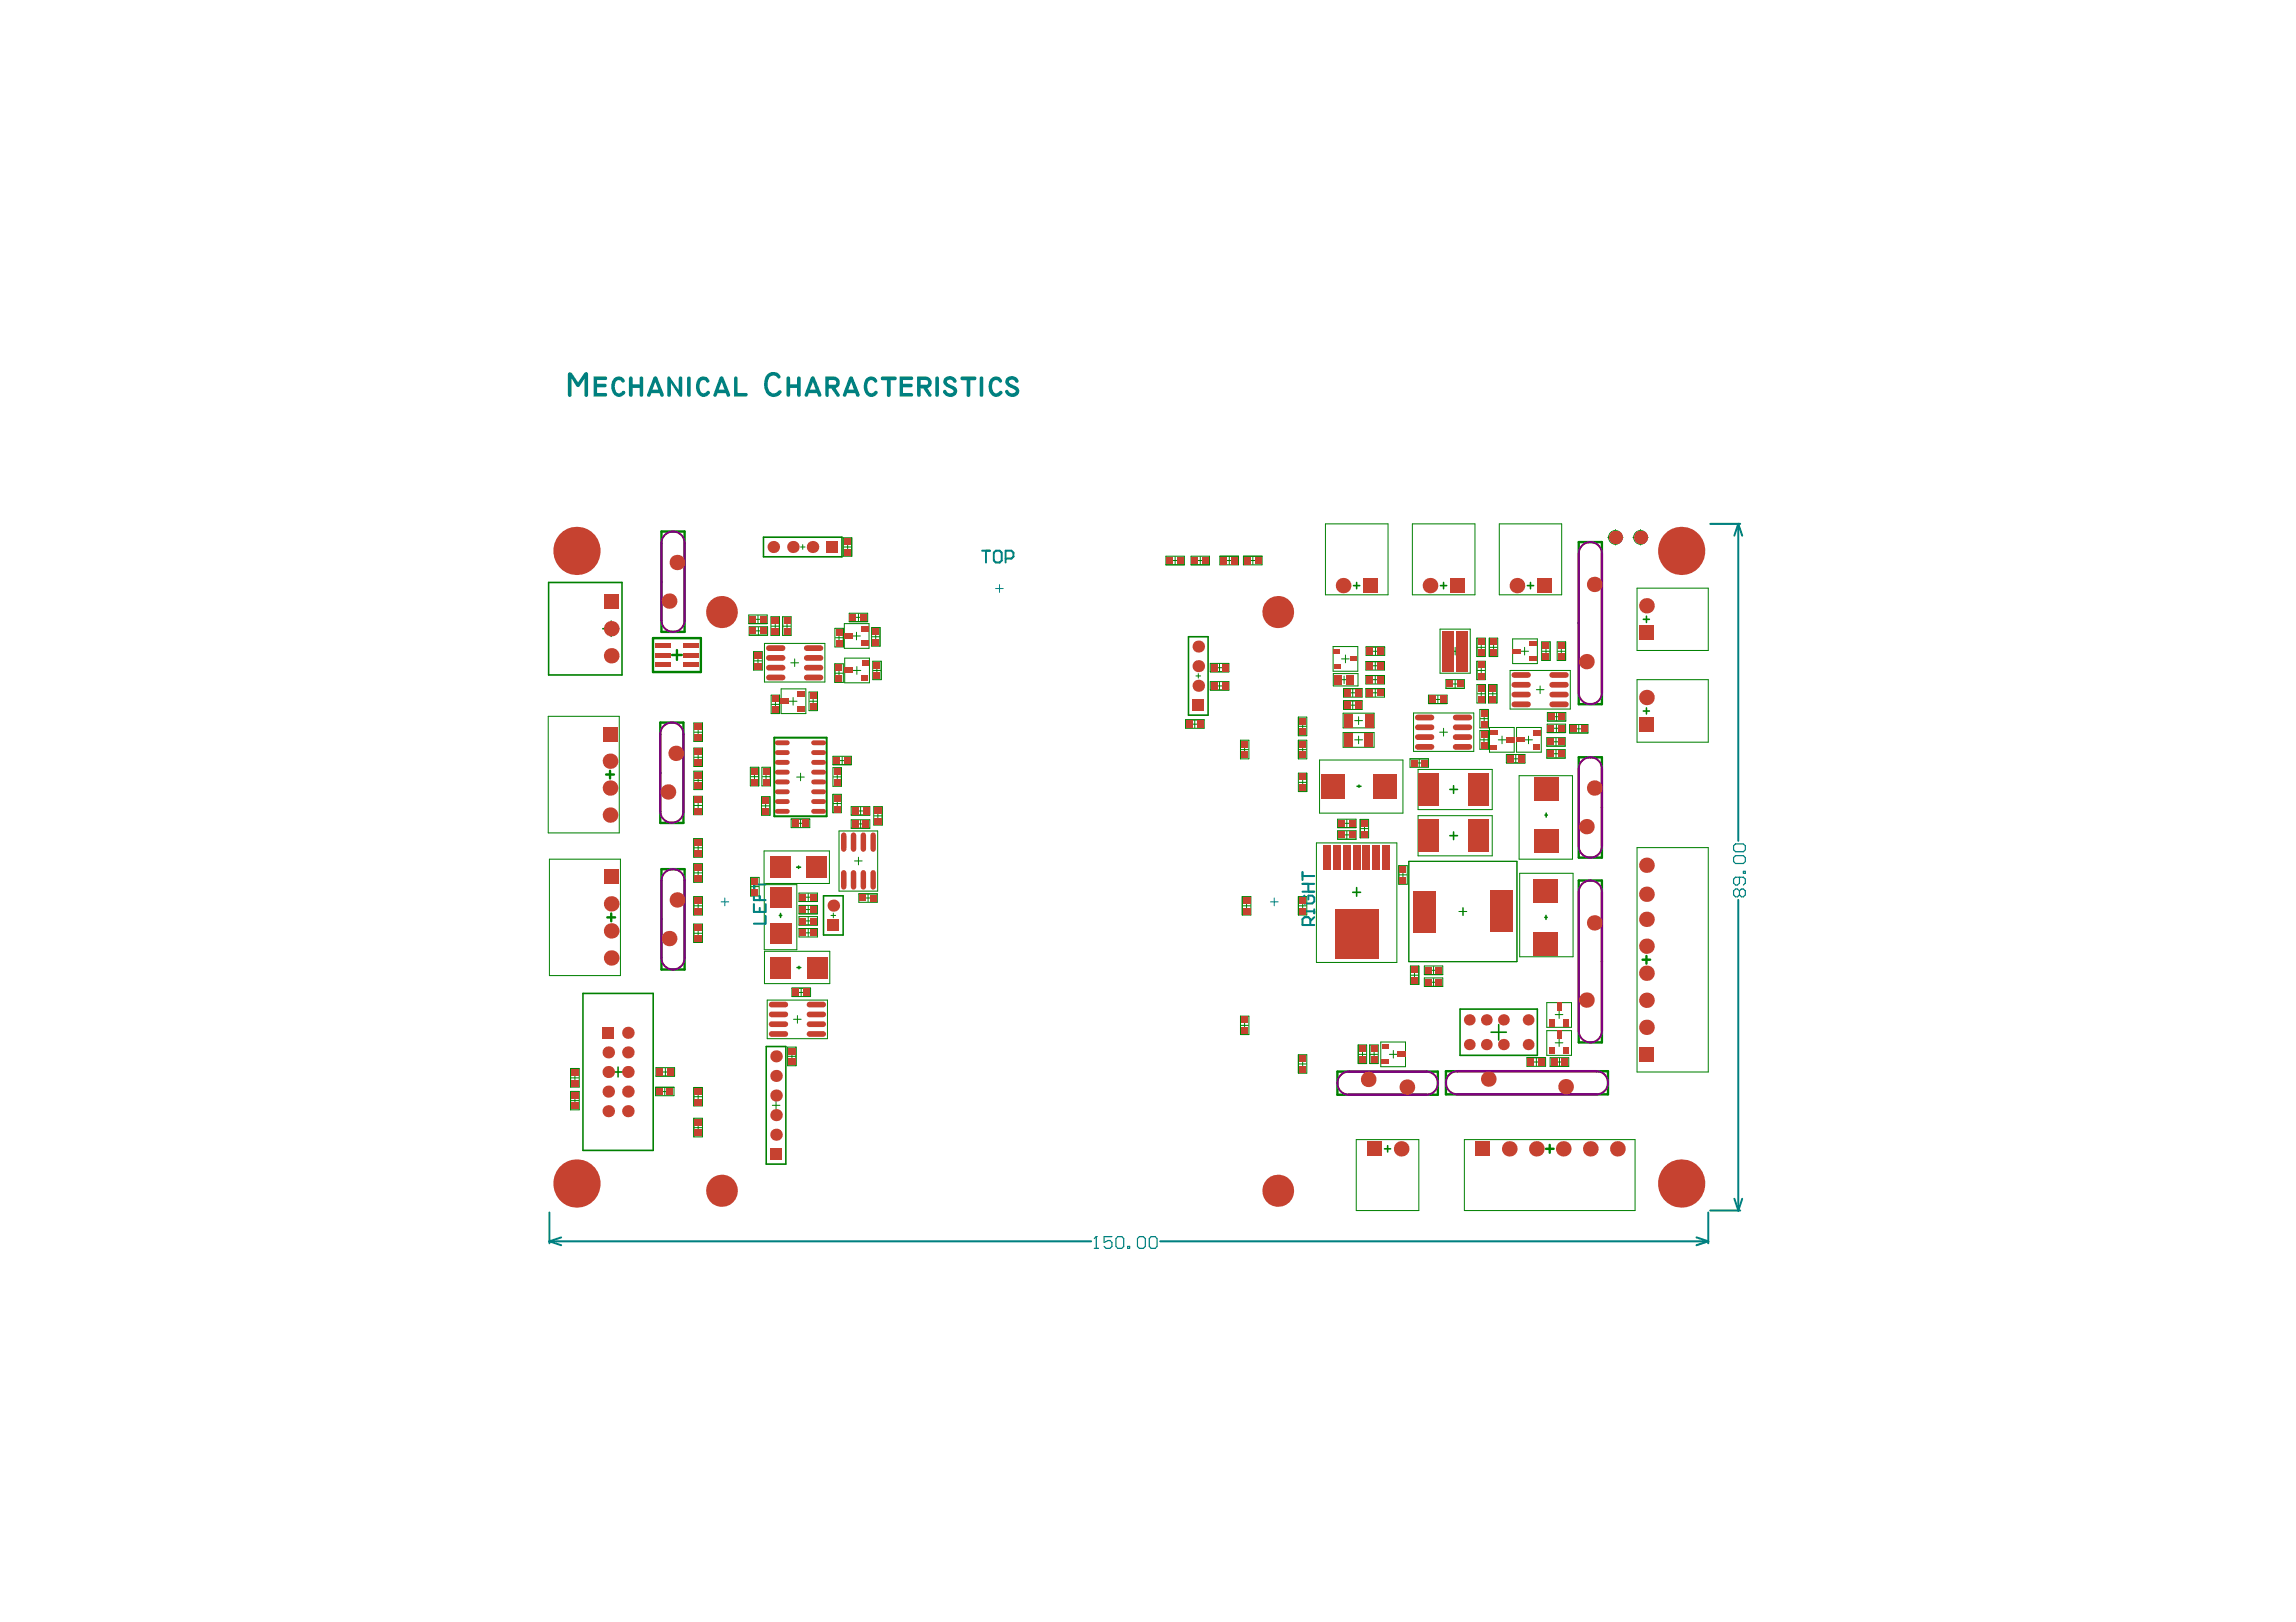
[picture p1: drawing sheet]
<svg xmlns="http://www.w3.org/2000/svg" width="297mm" height="210mm" viewBox="0 0 297 210" stroke-linecap="round" stroke-linejoin="round" font-family="sans-serif">
<g fill="none" stroke="#008000" stroke-width=".13">
<path d="M96.9 79.6h2.4v1.1h-2.4zM98.1 79.7v.9M99.7 79.8h1.1v2.4h-1.1zM101.3 79.8h1.1v2.4h-1.1zM103.6 70.8h.6M103.8 70.5v.6M109.1 69.6h1.1v2.4h-1.1zM109.2 70.8h.9M109.7 70.3v1M109.9 79.4h2.4v1h-2.4zM110.6 79.9h.9M111.1 79.4v1"/>
<path d="M150.8 72h2.4v1.1h-2.4zM151.5 72.5h1M152 72.1v.9M154.1 72h2.4v1.1h-2.4zM154.8 72.5h1M155.3 72.1v.9M157.8 72h2.4v1.1h-2.4zM158.6 72.5h.9M159 72.1v.9M160.9 72h2.4v1.1h-2.4zM161.6 72.5h.9M162.1 72.1v.9"/>
<path d="M171.5 67.8h8.1v9.2h-8.1zM182.7 67.8h8.1v9.2h-8.1zM194 67.8h8v9.2h-8zM208 69.5h2M209 68.5v2M211.3 69.5h1.9M211.8 76.1h9.2v8.1h-9.2zM212.2 68.5v2M70.9 92.7h9.2v15.1h-9.2zM89.8 93.6h1.1v2.3h-1.1zM89.8 96.8h1.1v2.4h-1.1zM89.8 99.8h1.1v2.4h-1.1z"/>
<path d="M89.8 94.8h1M89.8 98h1M90.3 94.3v.9M90.3 97.5v1M96.9 81.1h2.4v1.1h-2.4zM97.1 99.3h1.1v2.4h-1.1zM97.5 84.3h1.1v2.4h-1.1zM97.6 85.5h.9M97.6 80.1h.9M97.6 81.6h1M98.1 85v1M98.1 81.2v.9"/>
<path d="M98.6 99.3h1.1v2.4h-1.1zM98.9 83.3h7.8v5h-7.8zM99.8 90h1.1v2.3h-1.1zM99.8 81h1M99.8 91.2h1M100.3 80.6v.9M100.3 90.7v.9M101.1 89.1h3.2v3.2h-3.2zM101.3 81h1M101.8 80.6v.9M102.1 90.7h1M102.3 85.8h1"/>
<path d="M102.6 90.3v1M102.8 85.3v1M104.7 89.6h1.1v2.4h-1.1zM104.7 90.7h1M105.2 90.3v.9M107.8 97.9h2.3v1.1h-2.3zM107.8 99.3h1.1v2.5h-1.1zM108 81.3h1.1v2.4h-1.1zM108 85.9h1.1v2.4h-1.1zM108.1 87.1h.9M108.1 82.5h.9M108.5 98.4h.9"/>
<path d="M108.5 82v1M108.5 86.6v1M109 97.9v1M109.2 80.7h3.2v3.2h-3.2zM109.3 85.2h3.2v3.2h-3.2zM110.3 82.3h1M110.3 86.8h1.1M110.8 81.8v1M110.9 86.3v1M112.8 81.2h1.1v2.4h-1.1zM112.8 82.4h1M112.9 85.6h1.1v2.4h-1.1z"/>
<path d="M113 86.8h.9M113.3 81.9v1M113.4 86.3v.9M153.4 93.2h2.4v1h-2.4zM154.1 93.7h1M154.6 93.2v1M154.7 87.5h.6M155 87.2v.6M156.6 85.9h2.4v1h-2.4zM156.6 88.2h2.4v1.1h-2.4zM157.3 88.8h.9M157.3 86.4h.9"/>
<path d="M157.8 85.9v1M157.8 88.3v.9M160.5 95.8h1.1v2.4h-1.1zM160.6 97h.9M161 96.5v1M168 95.8h1.1v2.4h-1.1zM168 92.8h1.1v2.4h-1.1zM168 97h1M168 94h1M168.5 93.5v1M168.5 96.5v1M170.7 98.4h10.8v6.8h-10.8z"/>
<path d="M172.5 83.7h3.2v3.2h-3.2zM172.5 87.2h3.2v1.6h-3.2zM173.4 88h1M173.6 85.3h.9M173.8 92.3h4v1.9h-4zM173.8 94.8h4v1.9h-4zM173.8 89.1h2.4v1.1h-2.4zM173.8 90.7h2.4v1.1h-2.4zM173.9 87.5v1M174.1 84.8v1M174.5 91.3h1M174.5 89.7h1"/>
<path d="M175 89.2v.9M175 90.8v.9M175.3 93.3h1M175.3 95.7h1M175.8 92.7v1.1M175.8 95.3v.9M176.7 85.6h2.4v1.1h-2.4zM176.7 87.4h2.4v1.1h-2.4zM176.7 89.1h2.4v1.1h-2.4zM176.7 83.7h2.4v1.1h-2.4zM177.4 88h1M177.4 89.7h1"/>
<path d="M177.4 86.2h1M177.5 84.3h.9M177.9 85.7v.9M177.9 87.5v.9M177.9 89.2v.9M177.9 83.8v.9M182.4 98.2h2.4v1.1h-2.4zM182.9 92.3h7.8v4.9h-7.8zM183.1 98.7h1M183.5 99.6h9.6v5.2h-9.6zM183.6 98.3v.9M184.8 90h2.4v1.1h-2.4z"/>
<path d="M185.5 90.5h1M186 90v1M186.2 94.8h1.1M186.3 81.4h3.9v5.7h-3.9zM186.8 94.2v1.1M187.1 88h2.3v1.1h-2.3zM187.7 84.3h1.1M187.8 88.5h.9M188.3 83.8v1M188.3 88v1M191.1 85.6h1.1v2.4h-1.1zM191.1 88.6h1.1v2.4h-1.1z"/>
<path d="M191.1 82.6h1.1v2.4h-1.1zM191.1 86.8h1M191.1 89.8h1M191.1 83.8h1M191.5 91.8h1v2.4h-1zM191.5 94.6h1v2.4h-1zM191.5 93h1M191.5 95.7h1M191.6 83.3v1M191.6 86.3v.9M191.6 89.3v1M192 95.3v.9"/>
<path d="M192 92.5v1M192.6 88.6h1.1v2.4h-1.1zM192.6 89.8h1M192.7 82.6h1.1v2.4h-1.1zM192.7 94.1h3.2v3.2h-3.2zM192.7 83.8h1M193.1 89.3v1M193.2 83.3v1M193.8 95.7h1M194.3 95.3v.9M194.9 97.6h2.4v1.1h-2.4zM195.4 86.8h7.8v5h-7.8z"/>
<path d="M195.6 98.2h1M195.7 82.7h3.2v3.2h-3.2zM196.1 97.7v1M196.2 94.1h3.2v3.2h-3.2zM196.8 84.3h.9M197.2 83.8v1M197.2 95.7h1.1M197.7 95.3v.9M198.8 89.2h1M199.2 88.8v1M199.4 83.1h1.1v2.4h-1.1zM199.5 84.3h1"/>
<path d="M200 83.8v.9M200.1 97h2.4v1.1h-2.4zM200.1 95.5h2.4v1.1h-2.4zM200.2 93.7h2.3v1.1h-2.3zM200.2 92.2h2.4v1.1h-2.4zM200.8 97.5h1M200.8 96h1M200.9 94.2h.9M200.9 92.7h1M201.3 95.5v1M201.3 97.1v.9M201.4 93.8v.9"/>
<path d="M201.4 92.3v.9M201.5 83.1h1v2.4h-1zM201.5 84.3h1M202 83.8v.9M203.1 93.8h2.3v1.1h-2.3zM203.8 94.3h.9M204.2 93.8v1M211.8 88h9.2v8h-9.2zM71.1 111.2h9.2v15.1h-9.2zM89.8 116h1.1v2.4h-1.1zM89.8 103h1.1v2.4h-1.1zM89.8 108.5h1.1v2.4h-1.1z"/>
<path d="M89.8 111.8h1.1v2.4h-1.1zM89.8 119.6h1.1v2.4h-1.1zM89.8 117.2h1M89.8 113h1M89.8 109.7h1M89.8 104.2h1M89.8 101h1M90.3 100.5v1M90.3 103.8v.9M90.3 109.3v.9M90.3 112.5v.9M90.3 116.7v1"/>
<path d="M97.1 113.5h1.1v2.5h-1.1zM97.1 100.5h1M97.2 114.7h.9M97.6 100v1M97.7 114.3v.9M98.5 103.1h1.1v2.4h-1.1zM98.6 104.3h.9M98.6 100.5h1M98.8 110.1h8.5v4.2h-8.5zM98.9 114.5h4.2v8.4h-4.2zM99.1 103.8v1M99.1 100v1"/>
<path d="M102.4 106h2.4v1.1h-2.4zM103.1 100.6h1M103.1 106.5h.9M103.4 115.6h2.4v1.1h-2.4zM103.4 117.2h2.4v1.1h-2.4zM103.4 118.6h2.4v1.1h-2.4zM103.6 100.1v.9M103.6 106.1v.9M104.1 119.2h.9M104.1 117.7h.9M104.1 116.1h.9M104.6 115.6v1"/>
<path d="M104.6 117.2v1M104.6 118.7v.9M107.5 118.5h.6M107.8 102.8h1.1v2.4h-1.1zM107.8 118.2v.6M107.8 100.5h1M107.8 104h1M108.3 100.1v.9M108.3 103.5v1M108.5 107.5h5v7.8h-5zM110.1 104.4h2.4v1.1h-2.4zM110.1 106.1h2.4v1.1h-2.4z"/>
<path d="M110.6 111.4h.9M110.9 106.6h.9M110.9 104.9h.9M111.1 110.9v1M111.1 115.7h2.4v1.1h-2.4zM111.3 104.5v.9M111.3 106.2v.9M111.8 116.2h1M112.3 115.8v.9M113 104.4h1.1v2.4h-1.1zM113.1 105.6h1M113.6 105.1v1"/>
<path d="M160.7 116h1.1v2.4h-1.1zM160.8 117.2h1M161.3 116.7v1M168 116h1.1v2.4h-1.1zM168 100.1h1.1v2.3h-1.1zM168 117.2h1M168 101.2h1M168.5 100.8v.9M168.5 116.7v1M170.3 109.1h10.4v15.5h-10.4zM173 106h2.4v1.1h-2.4zM173 107.5h2.4v1.1h-2.4z"/>
<path d="M173.8 106.5h.9M173.8 108h.9M174.2 106.1v.9M174.2 107.6v.9M176 106h1.1v2.4h-1.1zM176 107.2h1M176.5 106.7v1M181 112h1.1v2.4h-1.1zM181 113.2h1M181.5 112.8v.9M182.3 111.5h14v12.9h-14zM183.5 105.6h9.6v5.2h-9.6z"/>
<path d="M188.8 118h1M189.3 117.5v1M196.5 100.4h6.9v10.8h-6.9zM196.6 113h6.9v10.8h-6.9zM211.8 109.7h9.2v29h-9.2zM73.8 138.3h1.1v2.4h-1.1zM73.9 139.5h1M74.4 139v.9M84.9 138.2h2.4v1.1h-2.4zM85.6 138.7h.9M86.1 138.2v1M89.8 120.8h1"/>
<path d="M90.3 120.3v1M98.9 123.1h8.5v4.2h-8.5zM99.3 129.4h7.7v5h-7.7zM101.9 135.5h1.1v2.4h-1.1zM102 136.7h.9M102.5 127.9h2.4v1.1h-2.4zM102.5 136.2v1M102.7 131.9h.9M103.2 131.4v1M103.2 128.4h.9M103.4 120.2h2.4v1.1h-2.4zM103.6 127.9v1"/>
<path d="M104.1 120.7h.9M104.6 120.2v1M160.5 131.5h1.1v2.4h-1.1zM160.6 132.7h.9M161 132.2v1M168 136.5h1.1v2.4h-1.1zM168 137.7h1M168.5 137.2v1M175.7 135.2h1.1v2.4h-1.1zM175.8 136.4h.9M176.3 136v.9M177.2 135.2h1.1v2.4h-1.1z"/>
<path d="M177.3 136.4h.9M177.8 136v.9M178.6 134.8h3.2v3.2h-3.2zM179.8 136.4h1M180.3 135.9v1M182.5 125h1.1v2.4h-1.1zM182.5 126.2h1M183 125.7v1M184.3 125h2.4v1.1h-2.4zM184.3 126.6h2.4v1h-2.4zM185 127.1h.9M185 125.6h.9"/>
<path d="M185.5 125.1v.9M185.5 126.6v1M197.5 136.9h2.5v1.1h-2.5zM198.3 137.4h.9M198.8 137v.9M200.1 129.8h3.2v3.1h-3.2zM200.1 133.4h3.2v3.2h-3.2zM200.5 136.9h2.5v1.1h-2.5zM201.2 134.9h1M201.2 131.3h1M201.3 137.4h.9M201.7 130.8v1"/>
<path d="M201.7 134.4v1M201.8 137v.9M73.8 141.2h1.1v2.4h-1.1zM73.9 142.4h1M74.4 141.9v1M84.8 140.7h2.4v1.1h-2.4zM85.5 141.3h1M86 140.8v.9M89.8 140.7h1.1v2.4h-1.1zM89.8 144.7h1.1v2.4h-1.1zM89.8 145.9h1M89.8 141.9h1"/>
<path d="M90.3 141.4v1M90.3 145.4v1M99.9 143h1M100.4 142.6v.9M175.5 147.5h8.1v9.2h-8.1zM189.4 147.5h22.1v9.2h-22.1z"/>
<circle cx="209" cy="69.5" r=".89"/>
<circle cx="212.2" cy="69.5" r=".89"/>
</g>
<g fill="none" stroke="#008000" stroke-width=".31">
<path d="M85.6 68.8h3v13h-3zM204.2 70.2h3v20.9h-3zM78.9 99.7v1M84.5 82.6h6.2v4.4h-6.2zM85.4 93.5h3v13h-3zM86.9 84.8h1.3M87.6 84.1v1.3M204.2 98h3v13h-3zM78.4 100.2h1M78.6 118.7h1M79.1 118.2v1M85.6 112.5h3v13h-3z"/>
<path d="M204.2 114h3v20.9h-3zM173 138.7h13v3h-13zM187.1 138.6h20.9v3h-20.9zM212.5 124.2h1M213 123.7v1M200 148.7h1M200.5 148.2v1"/>
</g>
<g fill="none" stroke="#008000" stroke-width=".21">
<path d="M71 75.4h9.5v11.9h-9.5zM98.8 69.5h10.1v2.6h-10.1zM175.1 75.8h.8M175.5 75.4v.8M186.4 75.8h.8M186.8 75.4v.8M197.6 75.8h.8M198 75.4v.8M213 79.7v.9M78 81.4h2.1M79.1 80.4v2M153.8 82.4h2.5v10.1h-2.5z"/>
<path d="M212.6 92h.8M212.6 80.1h.8M213 91.6v.8M100.8 118.5h.3M101 118.2v.5M103.1 112.2h.5M103.3 112.1v.3M106.5 115.9h2.6v5.1h-2.6zM175 115.5h1M175.5 114.9v1.1M175.6 101.8h.5M175.8 101.6v.3"/>
<path d="M187.6 108.1h1M187.6 102.2h1M188.1 101.7v1M188.1 107.7v1M199.9 118.7h.3M199.9 105.5h.3M200 118.5v.5M200 105.2v.5M75.4 128.6h9.1v20.3h-9.1zM79.3 138.7h1.3M80 138.1v1.3M99.1 135.4h2.6v15.2h-2.6z"/>
<path d="M103.1 125.2h.5M103.4 125.1v.3M188.9 130.6h10v6h-10zM192.9 133.6h2M193.9 132.6v2M179.1 148.7h.8M179.5 148.3v.8"/>
</g>
<path d="M100.2 95.5h6.7v10.1h-6.7z" fill="none" stroke="#008000" stroke-width=".26"/>
<path d="M128.8 76.2h1M129.3 75.7v1M93.3 116.7h1M93.8 116.2v1M164.4 116.7h1M164.8 116.2v1" fill="none" stroke="#008080" stroke-width=".13"/>
<g fill="none" stroke="#008080" stroke-width=".26">
<path d="M127.1 71.3h1M127.6 71.3v1.5M128.6 71.5l.2-.2h.5l.3 .2v1l-.3 .3h-.5l-.2-.3zM130.1 72.3h.8l.2-.3v-.5l-.2-.2h-.8v1.5M221.3 67.8h3.8M224.9 67.8l.5 1.5M224.9 67.8v41M224.9 67.8l-.5 1.5M97.5 117v1h1.6v-1M97.5 114v1M97.5 115.5v1h1.6M97.5 114.5h1.6"/>
<path d="M98.3 116v.5M98.3 117.5v.5M99.1 118.5v1h-1.6M168.5 112.9v1M168.5 117.7v.5M168.5 117.9h1.5M168.5 115.4h1.5M168.5 114.4h1.5M168.5 113.4h1.5M168.8 115.9l-.3 .3v.5l.3 .2h1l.2-.2v-.5l-.2-.3h-.5v.5M169.3 114.4v1M169.5 119.7v-.8l-.2-.2h-.5l-.3 .2v.8h1.5"/>
<path d="M170 118.7l-.5 .5M170 117.7v.5M224.9 116.5v40.2M71.1 156.9v4M221 156.9v4M221.3 156.7h3.8M224.4 155.1l.5 1.6M225.4 155.1l-.5 1.6M71.1 160.6l1.5 .5M71.1 160.6h70.1M72.6 160.1l-1.5 .5M150.1 160.6h70.9"/>
<path d="M219.5 160.1l1.5 .5M221 160.6l-1.5 .5"/>
</g>
<g fill="none" stroke="#008080" stroke-width=".16">
<path d="M224.3 109.5l.2-.3h1l.3 .3v.5l-.3 .2h-1l-.2-.2zM224.3 111l.2-.3h1l.3 .3v.5l-.3 .2h-1l-.2-.2zM225 115.3l-.2-.3h-.3l-.2 .3v.5l.2 .3h.3l.2-.3M225 113.5v.8l-.2 .2h-.3l-.2-.2v-.5l.2-.3h1l.3 .3v.5l-.3 .2M225 115.3l.3-.3h.2l.3 .3v.5l-.3 .3h-.2l-.3-.3M225 115.3v.5M225.5 112.8h.3v.2h-.3zM141.6 161.6h.5M141.8 160h.1M141.8 160v1.6M141.8 160l-.2 .3M143.9 160h-1.1v.8l.5-.3h.3l.3 .3v.5l-.3 .3h-.5l-.3-.3"/>
<path d="M144.4 160.3l.2-.3h.5l.3 .3v1l-.3 .3h-.5l-.2-.3zM145.9 161.3h.2v.3h-.2zM147.2 160.3l.2-.3h.5l.3 .3v1l-.3 .3h-.5l-.2-.3zM148.7 160.3l.2-.3h.5l.3 .3v1l-.3 .3h-.5l-.2-.3z"/>
</g>
<g fill="#008080">
<path d="M73.5 48.3l.1-.1h.3l.9 1.3 .7-1.2a.27 .27 0 0 1 .3-.1 .27 .27 0 0 1 .3 .2v2.7a.23 .23 0 0 1-.2 .3 .23 .23 0 0 1-.3-.3v-2.1l-.6 1-.2 .1-.2-.1-.7-1v2.1a.24 .24 0 0 1-.2 .3 .24 .24 0 0 1-.2-.3z"/>
<path d="M76.8 48.7h1.5a.23 .23 0 0 1 .2 .3 .23 .23 0 0 1-.2 .2h-1.1v.5h1.1a.23 .23 0 0 1 .2 .2 .23 .23 0 0 1-.2 .2h-1.1v.8h1.1a.23 .23 0 0 1 .2 .2 .23 .23 0 0 1-.2 .2h-1.5z"/>
<path d="M79.4 49a.81 .81 0 0 1 .9-.3 .81 .81 0 0 1 .5 .7 .28 .28 0 0 1-.3 .1 .28 .28 0 0 1-.2-.2 .58 .58 0 0 0-.8 .6v.2a.65 .65 0 0 0 .7 .8l.2-.1a.27 .27 0 0 1 .4-.2 .27 .27 0 0 1-.1 .5 .94 .94 0 0 1-1 .2 .94 .94 0 0 1-.6-.9v-.2a1.59 1.59 0 0 1 .3-1.2z"/>
<path d="M81.5 48.7h.2l.1 .2v.8h1v-.7a.23 .23 0 0 1 .2-.3 .23 .23 0 0 1 .2 .3v2.1a.23 .23 0 0 1-.2 .3 .23 .23 0 0 1-.2-.3v-.9h-1v.9a.24 .24 0 0 1-.2 .3 .24 .24 0 0 1-.2-.3v-2.1z"/>
<path d="M86.4 48.8h.3l1.1 1.7v-1.5a.23 .23 0 0 1 .2-.3 .23 .23 0 0 1 .3 .3l-.1 2.3-.1 .1-.2-.1-1.1-1.7v1.5a.23 .23 0 0 1-.2 .3 .23 .23 0 0 1-.3-.3z"/>
<path d="M88.9 48.8l.3-.1 .2 .2v2.2a.23 .23 0 0 1-.3 .3 .23 .23 0 0 1-.2-.3z"/>
<path d="M90.3 49h.1a.8 .8 0 0 1 .8-.3 .8 .8 0 0 1 .6 .7 .29 .29 0 0 1-.3 .1 .29 .29 0 0 1-.2-.2 .58 .58 0 0 0-.7 .1 .58 .58 0 0 0-.1 .6 .65 .65 0 0 0 .6 .9l.2-.1a.29 .29 0 0 1 .2-.2 .29 .29 0 0 1 .3 .2 .89 .89 0 0 1-.9 .6 .89 .89 0 0 1-.8-.8l-.1-.5a1.63 1.63 0 0 1 .3-1.1z"/>
<path d="M95 48.8l.2-.1 .2 .2v2h1.1a.23 .23 0 0 1 .2 .2 .23 .23 0 0 1-.2 .2h-1.5z"/>
<path d="M99.2 48.5h.1a1.04 1.04 0 0 1 1.7 .3 .24 .24 0 0 1-.3 .2 .24 .24 0 0 1-.2-.2 .74 .74 0 0 0-.9-.1 .74 .74 0 0 0-.3 .8 1.03 1.03 0 0 0 .8 1.4l.4-.2a.28 .28 0 0 1 .4-.2 .28 .28 0 0 1 .2 .3 1.2 1.2 0 0 1-1.3 .5 1.2 1.2 0 0 1-.9-1.1 2.41 2.41 0 0 1 .3-1.7z"/>
<path d="M101.8 48.8a.25 .25 0 0 1 .2-.1 .25 .25 0 0 1 .2 .3v.7h.9v-.7a.24 .24 0 0 1 .3-.3 .24 .24 0 0 1 .2 .3v2.1a.24 .24 0 0 1-.2 .3 .24 .24 0 0 1-.3-.3v-.9h-.9v.9a.24 .24 0 0 1-.2 .2 .24 .24 0 0 1-.3-.2z"/>
<path d="M112 49h.1a.8 .8 0 0 1 .8-.3 .8 .8 0 0 1 .6 .7 .29 .29 0 0 1-.3 .1 .29 .29 0 0 1-.2-.2 .52 .52 0 0 0-.6 0 .52 .52 0 0 0-.2 .6v.1a.69 .69 0 0 0 .7 .9l.1-.1a.3 .3 0 0 1 .2-.2 .3 .3 0 0 1 .3 .2 .89 .89 0 0 1-.9 .6 .89 .89 0 0 1-.8-.8v-.2a1.94 1.94 0 0 1 .2-1.4z"/>
<path d="M114 48.8l.1-.1h1.7a.24 .24 0 0 1 .2 .3 .24 .24 0 0 1-.2 .2h-.6v1.9a.24 .24 0 0 1-.2 .3 .24 .24 0 0 1-.3-.3v-1.9h-.6l-.1-.1z"/>
<path d="M116.4 48.7h1.5a.23 .23 0 0 1 .2 .3 .23 .23 0 0 1-.2 .2h-1.1v.5h1a.23 .23 0 0 1 .3 .2 .23 .23 0 0 1-.3 .2h-1v.8h1.1a.23 .23 0 0 1 .2 .2 .23 .23 0 0 1-.2 .2h-1.5z"/>
<path d="M121.1 48.7h.2l.2 .2v2.2a.23 .23 0 0 1-.3 .3 .23 .23 0 0 1-.2-.3v-2.2z"/>
<path d="M122.2 49a.87 .87 0 0 1 .9-.3 .87 .87 0 0 1 .6 .7 .28 .28 0 0 1-.3 .1 .28 .28 0 0 1-.2-.2 .41 .41 0 0 0-.4-.2 .41 .41 0 0 0-.3 .4l.4 .3a.96 .96 0 0 1 .9 1 .96 .96 0 0 1-1 .6 .96 .96 0 0 1-.8-.8 .25 .25 0 0 1 .3-.2 .25 .25 0 0 1 .2 .3 .47 .47 0 0 0 .5 .2 .47 .47 0 0 0 .3-.4l-.2-.2-.6-.3a.69 .69 0 0 1-.3-1z"/>
<path d="M124.3 48.8l.1-.1h1.7a.24 .24 0 0 1 .2 .3 .24 .24 0 0 1-.2 .2h-.6v1.9a.24 .24 0 0 1-.2 .3 .24 .24 0 0 1-.3-.3v-1.9h-.6l-.1-.1z"/>
<path d="M126.8 48.8l.3-.1 .1 .2v2.2a.23 .23 0 0 1-.2 .2 .23 .23 0 0 1-.3-.2z"/>
<path d="M128.2 49a.78 .78 0 0 1 .9-.3 .78 .78 0 0 1 .5 .7 .27 .27 0 0 1-.3 .1 .27 .27 0 0 1-.2-.2 .58 .58 0 0 0-.8 .6v.1a.69 .69 0 0 0 .7 .9l.1-.1a.3 .3 0 0 1 .3-.2 .3 .3 0 0 1 .3 .1 .88 .88 0 0 1-.9 .7 .88 .88 0 0 1-.8-.7v-.2a1.89 1.89 0 0 1 .2-1.5z"/>
<path d="M130.2 49a.87 .87 0 0 1 .9-.3 .87 .87 0 0 1 .6 .7 .29 .29 0 0 1-.3 .1 .29 .29 0 0 1-.2-.2 .41 .41 0 0 0-.4-.2 .41 .41 0 0 0-.3 .4l.4 .3a1.01 1.01 0 0 1 .9 .9 .92 .92 0 0 1-.9 .7 .92 .92 0 0 1-.9-.8 .24 .24 0 0 1 .3-.1 .24 .24 0 0 1 .2 .2 .5 .5 0 0 0 .5 .2 .5 .5 0 0 0 .4-.4l-.9-.5a.69 .69 0 0 1-.3-1z"/>
<path d="M84.6 48.8l.2-.1 .2 .1 .9 2.3a.24 .24 0 0 1-.2 .2 .24 .24 0 0 1-.3-.1l-.1-.3h-1l-.1 .3a.23 .23 0 0 1-.3 .1 .23 .23 0 0 1-.2-.2zM84.8 49.4l-.4 1h.8z"/>
<path d="M93.1 48.8l.2-.1 .2 .1 1 2.3a.24 .24 0 0 1-.2 .2 .24 .24 0 0 1-.3-.1l-.1-.3h-1.1l-.1 .3a.23 .23 0 0 1-.3 .2 .23 .23 0 0 1-.1-.3zM93.4 49.4l-.4 1h.7z"/>
<path d="M104.9 48.8l.2-.1 .2 .1 1 2.3a.24 .24 0 0 1-.2 .2 .24 .24 0 0 1-.3-.1l-.1-.3h-1.1l-.1 .3a.23 .23 0 0 1-.3 .2 .23 .23 0 0 1-.1-.3zM105.2 49.4l-.4 1h.7z"/>
<path d="M106.8 48.7h1.1a.78 .78 0 0 1 .7 .7 .78 .78 0 0 1-.5 .8l.5 .8a.22 .22 0 0 1 0 .3 .22 .22 0 0 1-.4 0l-.6-1h-.4v.8a.23 .23 0 0 1-.2 .3 .23 .23 0 0 1-.2-.3zM107.2 49.2v.6h.8a.32 .32 0 0 0 .2-.4 .32 .32 0 0 0-.3-.2z"/>
<path d="M109.9 48.8l.1-.1 .3 .1 .9 2.3a.24 .24 0 0 1-.1 .2 .24 .24 0 0 1-.3-.1l-.1-.3h-1.1l-.1 .3a.23 .23 0 0 1-.3 .2 .23 .23 0 0 1-.1-.3zM110.1 49.4l-.4 1h.8z"/>
<path d="M118.6 48.7h1.2a.78 .78 0 0 1 .7 .7 .78 .78 0 0 1-.5 .8l.5 .8a.22 .22 0 0 1-.1 .3 .22 .22 0 0 1-.3 0l-.7-1h-.3v.8a.23 .23 0 0 1-.2 .3 .23 .23 0 0 1-.3-.3zM119.1 49.2v.6h.8a.32 .32 0 0 0 .2-.4 .32 .32 0 0 0-.4-.2z"/>
</g>
<g fill="none" stroke="#800080" stroke-width=".31">
<path d="M85.6 70.3v10M88.6 70.3v10M204.2 71.6v18M207.2 71.6v18M85.4 95v10M88.4 95v10M204.2 99.5v10M207.2 99.5v10M85.6 114v10M88.6 114v10M204.2 115.4v18M207.2 115.4v18"/>
<path d="M174.5 138.7h10M188.6 138.6h17.9M174.5 141.7h10M188.6 141.6h17.9"/>
</g>
<g fill="none" stroke="#800080" stroke-width=".26">
<path d="M85.6 70.3a1.5 1.5 0 0 1 1.5-1.5 1.5 1.5 0 0 1 1.5 1.5M204.2 71.6a1.5 1.5 0 0 1 1.5-1.4 1.5 1.5 0 0 1 1.5 1.4M85.4 95a1.5 1.5 0 0 1 1.5-1.5 1.5 1.5 0 0 1 1.5 1.5M85.6 80.3a1.5 1.5 0 0 0 1.5 1.5 1.5 1.5 0 0 0 1.5-1.5M204.2 99.5a1.5 1.5 0 0 1 1.5-1.5 1.5 1.5 0 0 1 1.5 1.5M204.2 89.6a1.5 1.5 0 0 0 1.5 1.5 1.5 1.5 0 0 0 1.5-1.5M85.4 105a1.5 1.5 0 0 0 1.5 1.5 1.5 1.5 0 0 0 1.5-1.5M85.6 114a1.5 1.5 0 0 1 1.5-1.5 1.5 1.5 0 0 1 1.5 1.5M204.2 115.4a1.5 1.5 0 0 1 1.5-1.4 1.5 1.5 0 0 1 1.5 1.4M204.2 109.5a1.5 1.5 0 0 0 1.5 1.5 1.5 1.5 0 0 0 1.5-1.5M85.6 124a1.5 1.5 0 0 0 1.5 1.5 1.5 1.5 0 0 0 1.5-1.5M174.5 138.7a1.5 1.5 0 0 0-1.5 1.5 1.5 1.5 0 0 0 1.5 1.5"/>
<path d="M184.5 138.7a1.5 1.5 0 0 1 1.5 1.5 1.5 1.5 0 0 1-1.5 1.5M188.6 138.6a1.5 1.5 0 0 0-1.5 1.5 1.5 1.5 0 0 0 1.5 1.5M204.2 133.4a1.5 1.5 0 0 0 1.5 1.5 1.5 1.5 0 0 0 1.5-1.5M206.5 138.6a1.5 1.5 0 0 1 1.5 1.5 1.5 1.5 0 0 1-1.5 1.5"/>
</g>
<g fill="#c64230">
<path d="M172.7 117.7h5.6v6.3h-5.6z" fill-rule="evenodd"/>
<path d="M107 119h1.6v1.5h-1.6z" fill-rule="evenodd"/>
<path d="M106.9 70h1.5v1.5h-1.5z" fill-rule="evenodd"/>
<path d="M99.7 148.6h1.5v1.5h-1.5z" fill-rule="evenodd"/>
<path d="M154.3 90.5h1.5v1.5h-1.5z" fill-rule="evenodd"/>
<path d="M176.8 147.7h1.9v1.9h-1.9z" fill-rule="evenodd"/>
<path d="M190.8 147.7h1.9v1.9h-1.9z" fill-rule="evenodd"/>
<path d="M187.6 74.8h1.8v1.9h-1.8z" fill-rule="evenodd"/>
<path d="M198.8 74.8h1.9v1.9h-1.9z" fill-rule="evenodd"/>
<path d="M212 135.5h1.9v1.9h-1.9z" fill-rule="evenodd"/>
<path d="M212 92.8h1.9v1.9h-1.9z" fill-rule="evenodd"/>
<path d="M212 81h1.9v1.9h-1.9z" fill-rule="evenodd"/>
<path d="M78 132.9h1.5v1.5h-1.5z" fill-rule="evenodd"/>
<path d="M78.1 112.5h1.9v1.9h-1.9z" fill-rule="evenodd"/>
<path d="M176.3 74.8h1.9v1.9h-1.9z" fill-rule="evenodd"/>
<path d="M78 94.1h1.9v1.8h-1.9z" fill-rule="evenodd"/>
<path d="M78.1 76.9h1.9v1.9h-1.9z" fill-rule="evenodd"/>
<path d="M84.9 140.8h.8v.9h-.8z" fill-rule="evenodd"/>
<path d="M97.2 115h.9v.9h-.9z" fill-rule="evenodd"/>
<path d="M97.2 100.8h.9v.8h-.9z" fill-rule="evenodd"/>
<path d="M96.9 79.7h.9v.9h-.9z" fill-rule="evenodd"/>
<path d="M98.6 104.6h.9v.8h-.9z" fill-rule="evenodd"/>
<path d="M98.7 100.8h.9v.8h-.9z" fill-rule="evenodd"/>
<path d="M101 90.4h1.1v.7h-1.1z" fill-rule="evenodd"/>
<path d="M101.4 79.9h.9v.8h-.9z" fill-rule="evenodd"/>
<path d="M103.4 120.3h.8v.9h-.8z" fill-rule="evenodd"/>
<path d="M103.5 118.7h.8v.9h-.8z" fill-rule="evenodd"/>
<path d="M104.8 120.3h.8v.9h-.8z" fill-rule="evenodd"/>
<path d="M104.9 118.7h.8v.9h-.8z" fill-rule="evenodd"/>
<path d="M104.8 89.7h.9v.8h-.9z" fill-rule="evenodd"/>
<path d="M109.3 98h.8v.9h-.8z" fill-rule="evenodd"/>
<path d="M109.3 86.4h1.1v.7h-1.1z" fill-rule="evenodd"/>
<path d="M109.2 82h1.1v.6h-1.1z" fill-rule="evenodd"/>
<path d="M109.2 69.7h.9v.8h-.9z" fill-rule="evenodd"/>
<path d="M111.6 106.2h.8v.9h-.8z" fill-rule="evenodd"/>
<path d="M111.6 104.5h.8v.9h-.8z" fill-rule="evenodd"/>
<path d="M113.1 104.5h.9v.8h-.9z" fill-rule="evenodd"/>
<path d="M113 85.7h.9v.8h-.9z" fill-rule="evenodd"/>
<path d="M112.9 82.7h.8v.8h-.8z" fill-rule="evenodd"/>
<path d="M152.3 72.1h.8v.9h-.8z" fill-rule="evenodd"/>
<path d="M154.2 72.1h.8v.9h-.8z" fill-rule="evenodd"/>
<path d="M155.6 72.1h.8v.9h-.8z" fill-rule="evenodd"/>
<path d="M158.1 88.3h.8v.9h-.8z" fill-rule="evenodd"/>
<path d="M158.1 86h.8v.9h-.8z" fill-rule="evenodd"/>
<path d="M157.9 72.1h.8v.9h-.8z" fill-rule="evenodd"/>
<path d="M162.4 72.1h.8v.9h-.8z" fill-rule="evenodd"/>
<path d="M168.1 136.6h.9v.8h-.9z" fill-rule="evenodd"/>
<path d="M168.1 116.1h.9v.8h-.9z" fill-rule="evenodd"/>
<path d="M168.1 100.2h.9v.7h-.9z" fill-rule="evenodd"/>
<path d="M168.1 95.9h.9v.8h-.9z" fill-rule="evenodd"/>
<path d="M168.1 94.3h.9v.8h-.9z" fill-rule="evenodd"/>
<path d="M168.1 92.9h.9v.8h-.9z" fill-rule="evenodd"/>
<path d="M172.6 85.9h.8v.6h-.8z" fill-rule="evenodd"/>
<path d="M172.5 84h.9v.6h-.9z" fill-rule="evenodd"/>
<path d="M174.5 106.1h.8v.9h-.8z" fill-rule="evenodd"/>
<path d="M174.7 85h.9v.6h-.9z" fill-rule="evenodd"/>
<path d="M175.8 136.7h.9v.8h-.9z" fill-rule="evenodd"/>
<path d="M175.8 135.3h.9v.8h-.9z" fill-rule="evenodd"/>
<path d="M176.1 106.2h.9v.8h-.9z" fill-rule="evenodd"/>
<path d="M176.8 85.7h.8v.9h-.8z" fill-rule="evenodd"/>
<path d="M176.8 83.8h.8v.9h-.8z" fill-rule="evenodd"/>
<path d="M178.8 137.1h.9v.6h-.9z" fill-rule="evenodd"/>
<path d="M178.8 135.2h.9v.6h-.9z" fill-rule="evenodd"/>
<path d="M178.2 85.7h.8v.9h-.8z" fill-rule="evenodd"/>
<path d="M178.2 83.8h.8v.9h-.8z" fill-rule="evenodd"/>
<path d="M182.6 126.5h.9v.8h-.9z" fill-rule="evenodd"/>
<path d="M182.6 125.1h.9v.8h-.9z" fill-rule="evenodd"/>
<path d="M182.5 98.3h.8v.9h-.8z" fill-rule="evenodd"/>
<path d="M184.4 126.7h.8v.9h-.8z" fill-rule="evenodd"/>
<path d="M184.3 125.1h.9v.9h-.9z" fill-rule="evenodd"/>
<path d="M183.9 98.3h.8v.9h-.8z" fill-rule="evenodd"/>
<path d="M184.9 90.1h.8v.9h-.8z" fill-rule="evenodd"/>
<path d="M186.3 90.1h.8v.9h-.8z" fill-rule="evenodd"/>
<path d="M188.6 88.1h.8v.8h-.8z" fill-rule="evenodd"/>
<path d="M192.8 96.4h.9v.6h-.9z" fill-rule="evenodd"/>
<path d="M192.8 94.5h.9v.6h-.9z" fill-rule="evenodd"/>
<path d="M192.7 90.1h.9v.8h-.9z" fill-rule="evenodd"/>
<path d="M192.7 88.7h.9v.8h-.9z" fill-rule="evenodd"/>
<path d="M192.8 84.1h.9v.7h-.9z" fill-rule="evenodd"/>
<path d="M192.8 82.7h.9v.7h-.9z" fill-rule="evenodd"/>
<path d="M199 137h.9v.9h-.9z" fill-rule="evenodd"/>
<path d="M198.4 96.4h.8v.6h-.8z" fill-rule="evenodd"/>
<path d="M198.3 94.5h.9v.6h-.9z" fill-rule="evenodd"/>
<path d="M200.6 137h.9v.9h-.9z" fill-rule="evenodd"/>
<path d="M200.2 93.8h.8v.9h-.8z" fill-rule="evenodd"/>
<path d="M200.3 92.3h.8v.9h-.8z" fill-rule="evenodd"/>
<path d="M203.2 93.9h.7v.9h-.7z" fill-rule="evenodd"/>
<path d="M204.6 93.9h.8v.9h-.8z" fill-rule="evenodd"/>
<path d="M85 138.3h.8v.9h-.8z" fill-rule="evenodd"/>
<path d="M86.4 138.3h.8v.9h-.8z" fill-rule="evenodd"/>
<path d="M97.2 113.6h.9v.9h-.9z" fill-rule="evenodd"/>
<path d="M97.2 99.4h.9v.8h-.9z" fill-rule="evenodd"/>
<path d="M97 81.2h.8v.9h-.8z" fill-rule="evenodd"/>
<path d="M98.6 103.2h.9v.8h-.9z" fill-rule="evenodd"/>
<path d="M98.7 99.4h.9v.8h-.9z" fill-rule="evenodd"/>
<path d="M101.4 81.3h.9v.8h-.9z" fill-rule="evenodd"/>
<path d="M102.6 128h.7v.9h-.7z" fill-rule="evenodd"/>
<path d="M103.4 117.3h.8v.9h-.8z" fill-rule="evenodd"/>
<path d="M103.4 115.7h.8v.9h-.8z" fill-rule="evenodd"/>
<path d="M103.2 89.5h.9v.6h-.9z" fill-rule="evenodd"/>
<path d="M103.2 91.4h.9v.6h-.9z" fill-rule="evenodd"/>
<path d="M104.8 117.3h.8v.9h-.8z" fill-rule="evenodd"/>
<path d="M104.8 115.7h.8v.9h-.8z" fill-rule="evenodd"/>
<path d="M104.8 91.1h.9v.8h-.9z" fill-rule="evenodd"/>
</g>
<g fill="#c64230">
<circle cx="81.2" cy="141.3" r=".76"/>
<circle cx="107.8" cy="117.2" r=".76"/>
<circle cx="81.2" cy="138.7" r=".76"/>
<circle cx="81.2" cy="136.2" r=".76"/>
<circle cx="81.2" cy="133.7" r=".76"/>
<circle cx="81.2" cy="143.8" r=".76"/>
<circle cx="100.4" cy="139.2" r=".76"/>
<circle cx="155" cy="88.7" r=".76"/>
<circle cx="190.1" cy="135.2" r=".71"/>
<circle cx="194.5" cy="135.2" r=".71"/>
<circle cx="197.7" cy="135.2" r=".71"/>
<circle cx="93.3" cy="154.1" r="2.03"/>
<circle cx="100.4" cy="144.3" r=".76"/>
<circle cx="100.4" cy="146.8" r=".76"/>
<circle cx="100.4" cy="136.7" r=".76"/>
<circle cx="100.4" cy="141.8" r=".76"/>
<circle cx="155" cy="83.7" r=".76"/>
<circle cx="165.3" cy="154.1" r="2.03"/>
<circle cx="173.8" cy="75.8" r=".97"/>
<circle cx="181.3" cy="148.7" r=".97"/>
<circle cx="182" cy="140.7" r=".97"/>
<circle cx="190.1" cy="132" r=".71"/>
<circle cx="195.3" cy="148.7" r=".97"/>
<circle cx="198.8" cy="148.7" r=".97"/>
<circle cx="197.7" cy="132" r=".71"/>
<circle cx="194.5" cy="132" r=".71"/>
<circle cx="196.3" cy="75.8" r=".97"/>
<circle cx="205.7" cy="148.7" r=".97"/>
<circle cx="202.2" cy="148.7" r=".97"/>
<circle cx="202.5" cy="140.6" r=".97"/>
<circle cx="205.2" cy="129.4" r=".97"/>
<circle cx="205.2" cy="107" r=".97"/>
<circle cx="206.3" cy="75.6" r=".97"/>
<circle cx="213" cy="132.9" r=".97"/>
<circle cx="213" cy="129.4" r=".97"/>
<circle cx="213" cy="125.9" r=".97"/>
<circle cx="213" cy="122.4" r=".97"/>
<circle cx="213" cy="112" r=".97"/>
<circle cx="213" cy="115.7" r=".97"/>
<circle cx="213" cy="90.3" r=".97"/>
<circle cx="74.6" cy="153.2" r="3.1"/>
<circle cx="74.6" cy="71.3" r="3.1"/>
<circle cx="93.3" cy="79.2" r="2.03"/>
<circle cx="102.6" cy="70.8" r=".76"/>
<circle cx="100" cy="70.8" r=".76"/>
<circle cx="105.1" cy="70.8" r=".76"/>
<circle cx="155" cy="86.2" r=".76"/>
<circle cx="165.3" cy="79.2" r="2.03"/>
<circle cx="206.3" cy="119.4" r=".97"/>
<circle cx="205.2" cy="85.6" r=".97"/>
<circle cx="206.3" cy="102" r=".97"/>
<circle cx="213" cy="119" r=".97"/>
<circle cx="213" cy="78.4" r=".97"/>
<circle cx="212.2" cy="69.5" r=".87"/>
<circle cx="78.7" cy="141.3" r=".76"/>
<circle cx="192.3" cy="135.2" r=".71"/>
<circle cx="78.7" cy="138.7" r=".76"/>
<circle cx="78.7" cy="136.2" r=".76"/>
<circle cx="79.1" cy="120.5" r=".97"/>
<circle cx="79.1" cy="124" r=".97"/>
<circle cx="79.1" cy="117" r=".97"/>
<circle cx="78.9" cy="105.5" r=".97"/>
<circle cx="78.9" cy="98.5" r=".97"/>
<circle cx="79.1" cy="81.4" r=".97"/>
<circle cx="79.1" cy="84.9" r=".97"/>
<circle cx="86.6" cy="121.5" r=".97"/>
<circle cx="87.6" cy="116.5" r=".97"/>
<circle cx="87.4" cy="97.5" r=".97"/>
<circle cx="87.6" cy="72.8" r=".97"/>
<circle cx="177" cy="139.7" r=".97"/>
<circle cx="209.2" cy="148.7" r=".97"/>
<circle cx="192.5" cy="139.6" r=".97"/>
<circle cx="192.3" cy="132" r=".71"/>
<circle cx="185" cy="75.8" r=".97"/>
<circle cx="78.7" cy="143.8" r=".76"/>
<circle cx="78.9" cy="102" r=".97"/>
<circle cx="86.4" cy="102.5" r=".97"/>
<circle cx="86.6" cy="77.8" r=".97"/>
<circle cx="209" cy="69.5" r=".87"/>
<circle cx="217.5" cy="153.2" r="3.1"/>
<circle cx="217.5" cy="71.3" r="3.1"/>
</g>
<path d="M109.2 108.1v1.8M109.2 113v1.8" fill="none" stroke="#c64230" stroke-width=".73"/>
<g fill="#c64230">
<path d="M109.2 71.1h.9v.8h-.9z" fill-rule="evenodd"/>
<path d="M111.2 115.8h.8v.8h-.8z" fill-rule="evenodd"/>
</g>
<path d="M111.7 108.1v1.8M111.7 113v1.8" fill="none" stroke="#c64230" stroke-width=".73"/>
<g fill="#c64230">
<path d="M111.4 87.4h.9v.6h-.9z" fill-rule="evenodd"/>
<path d="M111.3 79.5h.8v.8h-.8z" fill-rule="evenodd"/>
<path d="M111.5 85.5h.9v.7h-.9z" fill-rule="evenodd"/>
<path d="M111.4 81h.9v.7h-.9z" fill-rule="evenodd"/>
<path d="M111.4 82.9h.9v.7h-.9z" fill-rule="evenodd"/>
<path d="M113.1 105.9h.9v.8h-.9z" fill-rule="evenodd"/>
<path d="M113 87.1h.9v.8h-.9z" fill-rule="evenodd"/>
<path d="M112.9 81.3h.8v.8h-.8z" fill-rule="evenodd"/>
<path d="M153.5 93.3h.8v.9h-.8z" fill-rule="evenodd"/>
<path d="M168.1 138h.9v.8h-.9z" fill-rule="evenodd"/>
<path d="M168.1 117.5h.9v.8h-.9z" fill-rule="evenodd"/>
<path d="M168.1 101.5h.9v.8h-.9z" fill-rule="evenodd"/>
<path d="M168.1 97.3h.9v.8h-.9z" fill-rule="evenodd"/>
<path d="M172.6 87.3h1v1.3h-1z" fill-rule="evenodd"/>
<path d="M174.5 107.6h.8v.9h-.8z" fill-rule="evenodd"/>
<path d="M173.9 94.9h1.1v1.7h-1.1z" fill-rule="evenodd"/>
<path d="M173.9 89.2h.8v.9h-.8z" fill-rule="evenodd"/>
<path d="M173.9 90.8h.8v.9h-.8z" fill-rule="evenodd"/>
<path d="M174.2 87.3h1v1.3h-1z" fill-rule="evenodd"/>
<path d="M173.9 92.4h1.1v1.7h-1.1z" fill-rule="evenodd"/>
<path d="M176.1 107.6h.9v.7h-.9z" fill-rule="evenodd"/>
<path d="M176.6 94.9h1v1.7h-1z" fill-rule="evenodd"/>
<path d="M176.8 87.5h.8v.9h-.8z" fill-rule="evenodd"/>
<path d="M176.8 89.2h.8v.9h-.8z" fill-rule="evenodd"/>
<path d="M176.6 92.4h1.1v1.7h-1.1z" fill-rule="evenodd"/>
<path d="M178.2 87.5h.8v.9h-.8z" fill-rule="evenodd"/>
<path d="M178.2 89.2h.8v.9h-.8z" fill-rule="evenodd"/>
<path d="M195 97.7h.8v1h-.8z" fill-rule="evenodd"/>
<path d="M194.8 95.4h1.1v.7h-1.1z" fill-rule="evenodd"/>
<path d="M196.4 97.7h.8v1h-.8z" fill-rule="evenodd"/>
<path d="M196.1 95.4h1.1v.7h-1.1z" fill-rule="evenodd"/>
<path d="M200.4 135.5h.7v.9h-.7z" fill-rule="evenodd"/>
<path d="M201.4 129.7h.6v1.1h-.6z" fill-rule="evenodd"/>
<path d="M200.4 131.9h.7v.9h-.7z" fill-rule="evenodd"/>
<path d="M201.4 133.4h.6v1.1h-.6z" fill-rule="evenodd"/>
<path d="M200.2 97.1h.8v.9h-.8z" fill-rule="evenodd"/>
<path d="M200.2 95.5h.8v.9h-.8z" fill-rule="evenodd"/>
<path d="M202.3 135.5h.7v.9h-.7z" fill-rule="evenodd"/>
<path d="M202.3 131.9h.7v.9h-.7z" fill-rule="evenodd"/>
<path d="M172.5 109.4h.9v3.2h-.9z" fill-rule="evenodd"/>
<path d="M173.8 109.4h.9v3.2h-.9z" fill-rule="evenodd"/>
<path d="M176.3 109.4h.9v3.2h-.9z" fill-rule="evenodd"/>
<path d="M73.9 142.7h.9v.8h-.9z" fill-rule="evenodd"/>
<path d="M73.9 141.3h.9v.8h-.9z" fill-rule="evenodd"/>
<path d="M73.9 138.4h.9v.8h-.9z" fill-rule="evenodd"/>
<path d="M86.3 140.8h.8v.9h-.8z" fill-rule="evenodd"/>
<path d="M84.7 85.8h2v.5h-2z" fill-rule="evenodd"/>
<path d="M84.7 84.5h2v.5h-2z" fill-rule="evenodd"/>
<path d="M89.9 144.8h.9v.8h-.9z" fill-rule="evenodd"/>
<path d="M89.9 140.9h.9v.7h-.9z" fill-rule="evenodd"/>
<path d="M89.9 121.1h.9v.7h-.9z" fill-rule="evenodd"/>
<path d="M89.9 116.1h.9v.8h-.9z" fill-rule="evenodd"/>
<path d="M89.9 110h.9v.8h-.9z" fill-rule="evenodd"/>
<path d="M89.9 108.6h.9v.8h-.9z" fill-rule="evenodd"/>
<path d="M89.9 104.6h.9v.8h-.9z" fill-rule="evenodd"/>
<path d="M89.9 99.9h.9v.8h-.9z" fill-rule="evenodd"/>
<path d="M89.9 98.3h.9v.8h-.9z" fill-rule="evenodd"/>
<path d="M89.9 96.9h.9v.8h-.9z" fill-rule="evenodd"/>
<path d="M88.4 85.8h2v.5h-2z" fill-rule="evenodd"/>
<path d="M88.4 84.5h2v.5h-2z" fill-rule="evenodd"/>
<path d="M102 137h.9v.8h-.9z" fill-rule="evenodd"/>
</g>
<path d="M99.8 133.8h1.8M99.8 131.3h1.8" fill="none" stroke="#c64230" stroke-width=".73"/>
<path d="M102.5 106.1h.8v.9h-.8z" fill-rule="evenodd" fill="#c64230"/>
<path d="M100.5 98.7h1.4M100.5 97.4h1.4M100.5 96.1h1.4M100.5 105h1.4M100.5 102.5h1.4M100.5 101.2h1.4" fill="none" stroke="#c64230" stroke-width=".62"/>
<g fill="#c64230">
<path d="M99.9 90.1h.9v.7h-.9z" fill-rule="evenodd"/>
<path d="M97.6 85.8h.9v.8h-.9z" fill-rule="evenodd"/>
</g>
<path d="M99.5 86.4h1.8" fill="none" stroke="#c64230" stroke-width=".73"/>
<path d="M97.6 84.4h.9v.8h-.9z" fill-rule="evenodd" fill="#c64230"/>
<path d="M99.5 85.1h1.8" fill="none" stroke="#c64230" stroke-width=".73"/>
<g fill="#c64230">
<path d="M99.8 79.9h1v.8h-1z" fill-rule="evenodd"/>
<path d="M98.4 79.7h.8v.9h-.8z" fill-rule="evenodd"/>
</g>
<path d="M104.7 133.8h1.8M104.7 131.3h1.8" fill="none" stroke="#c64230" stroke-width=".73"/>
<g fill="#c64230">
<path d="M103.8 106.1h.9v.9h-.9z" fill-rule="evenodd"/>
<path d="M110.2 106.2h.8v.9h-.8z" fill-rule="evenodd"/>
<path d="M107.9 104.3h.9v.8h-.9z" fill-rule="evenodd"/>
<path d="M110.2 104.5h.8v.9h-.8z" fill-rule="evenodd"/>
</g>
<path d="M105.2 105h1.4" fill="none" stroke="#c64230" stroke-width=".62"/>
<path d="M107.9 102.9h.9v.8h-.9z" fill-rule="evenodd" fill="#c64230"/>
<path d="M105.2 102.5h1.4" fill="none" stroke="#c64230" stroke-width=".62"/>
<path d="M107.9 100.8h.8v.9h-.8z" fill-rule="evenodd" fill="#c64230"/>
<path d="M105.2 101.2h1.4" fill="none" stroke="#c64230" stroke-width=".62"/>
<path d="M107.9 98h.8v.9h-.8z" fill-rule="evenodd" fill="#c64230"/>
<path d="M105.2 98.7h1.4M105.2 97.4h1.4M105.2 96.1h1.4" fill="none" stroke="#c64230" stroke-width=".62"/>
<path d="M108.1 86h.9v.8h-.9z" fill-rule="evenodd" fill="#c64230"/>
<path d="M104.4 86.4h1.8M104.4 85.1h1.8" fill="none" stroke="#c64230" stroke-width=".73"/>
<g fill="#c64230">
<path d="M150.9 72.1h.8v.9h-.8z" fill-rule="evenodd"/>
<path d="M156.7 88.3h.8v.9h-.8z" fill-rule="evenodd"/>
<path d="M156.7 86h.8v.9h-.8z" fill-rule="evenodd"/>
<path d="M159.3 72.1h.8v.9h-.8z" fill-rule="evenodd"/>
<path d="M160.6 133h.8v.8h-.8z" fill-rule="evenodd"/>
<path d="M160.8 116.1h.9v.8h-.9z" fill-rule="evenodd"/>
<path d="M160.6 95.9h.8v.8h-.8z" fill-rule="evenodd"/>
<path d="M161 72.1h.8v.9h-.8z" fill-rule="evenodd"/>
<path d="M173.2 106.1h.7v.9h-.7z" fill-rule="evenodd"/>
<path d="M177.3 136.7h.9v.8h-.9z" fill-rule="evenodd"/>
<path d="M177.3 135.3h.9v.8h-.9z" fill-rule="evenodd"/>
<path d="M181 112.2h.9v.7h-.9z" fill-rule="evenodd"/>
<path d="M185.8 126.7h.8v.9h-.8z" fill-rule="evenodd"/>
<path d="M185.7 125.1h.9v.9h-.9z" fill-rule="evenodd"/>
<path d="M191.6 96h.8v.9h-.8z" fill-rule="evenodd"/>
</g>
<path d="M188.3 96.7h1.8" fill="none" stroke="#c64230" stroke-width=".73"/>
<path d="M191.6 94.7h.8v.8h-.8z" fill-rule="evenodd" fill="#c64230"/>
<path d="M188.3 95.4h1.8M188.3 94.1h1.8" fill="none" stroke="#c64230" stroke-width=".73"/>
<path d="M191.6 91.9h.8v.8h-.8z" fill-rule="evenodd" fill="#c64230"/>
<path d="M188.3 92.9h1.8" fill="none" stroke="#c64230" stroke-width=".73"/>
<g fill="#c64230">
<path d="M191.2 90.1h.9v.8h-.9z" fill-rule="evenodd"/>
<path d="M191.2 88.7h.9v.8h-.9z" fill-rule="evenodd"/>
<path d="M187.2 88.1h.8v.8h-.8z" fill-rule="evenodd"/>
<path d="M191.2 85.6h.9v.8h-.9z" fill-rule="evenodd"/>
<path d="M191.2 84.1h.9v.7h-.9z" fill-rule="evenodd"/>
<path d="M191.2 82.7h.9v.7h-.9z" fill-rule="evenodd"/>
<path d="M197.6 137h.9v.9h-.9z" fill-rule="evenodd"/>
</g>
<path d="M195.9 91.2h1.8M195.9 88.6h1.8" fill="none" stroke="#c64230" stroke-width=".73"/>
<g fill="#c64230">
<path d="M199.6 84.6h.8v.8h-.8z" fill-rule="evenodd"/>
<path d="M195.7 83.9h1.1v.7h-1.1z" fill-rule="evenodd"/>
<path d="M197.8 84.9h.9v.6h-.9z" fill-rule="evenodd"/>
<path d="M202 137h.9v.9h-.9z" fill-rule="evenodd"/>
<path d="M201.6 93.8h.8v.9h-.8z" fill-rule="evenodd"/>
<path d="M201.7 92.3h.8v.9h-.8z" fill-rule="evenodd"/>
<path d="M201.6 84.6h.8v.8h-.8z" fill-rule="evenodd"/>
<path d="M73.9 139.8h.9v.8h-.9z" fill-rule="evenodd"/>
<path d="M84.7 83.2h2v.6h-2z" fill-rule="evenodd"/>
<path d="M89.9 146.2h.9v.8h-.9z" fill-rule="evenodd"/>
<path d="M89.9 142.3h.9v.7h-.9z" fill-rule="evenodd"/>
<path d="M89.9 119.7h.9v.7h-.9z" fill-rule="evenodd"/>
<path d="M89.9 117.5h.9v.8h-.9z" fill-rule="evenodd"/>
<path d="M89.9 111.9h.9v.8h-.9z" fill-rule="evenodd"/>
<path d="M89.9 113.3h.9v.8h-.9z" fill-rule="evenodd"/>
<path d="M89.9 103.1h.9v.8h-.9z" fill-rule="evenodd"/>
<path d="M89.9 101.3h.9v.8h-.9z" fill-rule="evenodd"/>
<path d="M89.9 95.1h.9v.7h-.9z" fill-rule="evenodd"/>
<path d="M89.9 93.7h.9v.7h-.9z" fill-rule="evenodd"/>
<path d="M88.4 83.2h2v.6h-2z" fill-rule="evenodd"/>
<path d="M102 135.6h.9v.8h-.9z" fill-rule="evenodd"/>
</g>
<path d="M99.8 130h1.8M99.8 132.5h1.8" fill="none" stroke="#c64230" stroke-width=".73"/>
<g fill="#c64230">
<path d="M99.7 123.8h2.6v2.8h-2.6z" fill-rule="evenodd"/>
<path d="M99.6 119.5h2.8v2.6h-2.8z" fill-rule="evenodd"/>
<path d="M99.6 114.8h2.8v2.6h-2.8z" fill-rule="evenodd"/>
</g>
<path d="M100.5 99.9h1.4M100.5 103.7h1.4" fill="none" stroke="#c64230" stroke-width=".62"/>
<path d="M99.9 91.5h.9v.8h-.9z" fill-rule="evenodd" fill="#c64230"/>
<path d="M99.5 87.7h1.8" fill="none" stroke="#c64230" stroke-width=".73"/>
<g fill="#c64230">
<path d="M99.8 81.3h1v.8h-1z" fill-rule="evenodd"/>
<path d="M98.4 81.2h.8v.9h-.8z" fill-rule="evenodd"/>
</g>
<path d="M99.5 83.9h1.8" fill="none" stroke="#c64230" stroke-width=".73"/>
<path d="M104 128h.7v.9h-.7z" fill-rule="evenodd" fill="#c64230"/>
<path d="M104.7 130h1.8M104.7 132.5h1.8" fill="none" stroke="#c64230" stroke-width=".73"/>
<path d="M104.4 123.8h2.6v2.8h-2.6z" fill-rule="evenodd" fill="#c64230"/>
<path d="M110.4 108.1v1.8M110.4 113v1.8" fill="none" stroke="#c64230" stroke-width=".73"/>
<path d="M105.2 103.7h1.4" fill="none" stroke="#c64230" stroke-width=".62"/>
<path d="M107.9 99.4h.8v.8h-.8z" fill-rule="evenodd" fill="#c64230"/>
<path d="M105.2 99.9h1.4" fill="none" stroke="#c64230" stroke-width=".62"/>
<path d="M108.1 87.4h.9v.8h-.9z" fill-rule="evenodd" fill="#c64230"/>
<path d="M104.4 87.7h1.8" fill="none" stroke="#c64230" stroke-width=".73"/>
<g fill="#c64230">
<path d="M108.1 82.8h.9v.8h-.9z" fill-rule="evenodd"/>
<path d="M108.1 81.4h.9v.8h-.9z" fill-rule="evenodd"/>
<path d="M109.9 79.5h.8v.8h-.8z" fill-rule="evenodd"/>
</g>
<path d="M104.4 83.9h1.8" fill="none" stroke="#c64230" stroke-width=".73"/>
<path d="M112.6 115.8h.8v.9h-.8z" fill-rule="evenodd" fill="#c64230"/>
<path d="M113 108.1v1.8M113 113v1.8" fill="none" stroke="#c64230" stroke-width=".73"/>
<g fill="#c64230">
<path d="M154.9 93.3h.8v.9h-.8z" fill-rule="evenodd"/>
<path d="M160.6 131.6h.8v.8h-.8z" fill-rule="evenodd"/>
<path d="M160.8 117.5h.9v.8h-.9z" fill-rule="evenodd"/>
<path d="M160.6 97.3h.8v.8h-.8z" fill-rule="evenodd"/>
<path d="M173.2 107.6h.7v.9h-.7z" fill-rule="evenodd"/>
<path d="M175.3 89.2h.8v.9h-.8z" fill-rule="evenodd"/>
<path d="M175.3 90.8h.8v.9h-.8z" fill-rule="evenodd"/>
<path d="M180.7 136.1h1.1v.7h-1.1z" fill-rule="evenodd"/>
<path d="M181 113.5h.9v.8h-.9z" fill-rule="evenodd"/>
<path d="M190 106h2.5v4.2h-2.5z" fill-rule="evenodd"/>
<path d="M191.2 87.1h.9v.8h-.9z" fill-rule="evenodd"/>
<path d="M191.6 93.3h.8v.8h-.8z" fill-rule="evenodd"/>
</g>
<path d="M195.9 87.3h1.8M195.9 89.9h1.8" fill="none" stroke="#c64230" stroke-width=".73"/>
<g fill="#c64230">
<path d="M199.6 83.2h.8v.8h-.8z" fill-rule="evenodd"/>
<path d="M197.8 83h.9v.6h-.9z" fill-rule="evenodd"/>
<path d="M201.6 97.1h.8v.9h-.8z" fill-rule="evenodd"/>
<path d="M201.6 95.5h.8v.9h-.8z" fill-rule="evenodd"/>
<path d="M201.6 83.2h.8v.8h-.8z" fill-rule="evenodd"/>
<path d="M99.6 110.9h2.7v2.7h-2.7z" fill-rule="evenodd"/>
<path d="M104.4 110.9h2.6v2.7h-2.6z" fill-rule="evenodd"/>
<path d="M175.1 109.4h.9v3.2h-.9z" fill-rule="evenodd"/>
<path d="M171.2 109.4h1v3.2h-1z" fill-rule="evenodd"/>
<path d="M170.9 100.2h3v3.2h-3z" fill-rule="evenodd"/>
<path d="M178.9 109.4h.9v3.2h-.9z" fill-rule="evenodd"/>
<path d="M177.6 109.4h.9v3.2h-.9z" fill-rule="evenodd"/>
<path d="M177.7 100.2h3v3.2h-3z" fill-rule="evenodd"/>
<path d="M190 100.1h2.5v4.1h-2.5z" fill-rule="evenodd"/>
<path d="M186.6 81.7h1.5v5.2h-1.5z" fill-rule="evenodd"/>
<path d="M188.4 81.7h1.6v5.2h-1.6z" fill-rule="evenodd"/>
</g>
<path d="M183.4 96.7h1.8M183.4 95.4h1.8M183.4 94.1h1.8M183.4 92.9h1.8M200.8 91.2h1.8M200.8 88.6h1.8" fill="none" stroke="#c64230" stroke-width=".73"/>
<g fill="#c64230">
<path d="M198.4 120.6h3.2v3h-3.2z" fill-rule="evenodd"/>
<path d="M198.4 113.8h3.2v3h-3.2z" fill-rule="evenodd"/>
<path d="M183.6 106h2.5v4.2h-2.5z" fill-rule="evenodd"/>
<path d="M198.4 107.4h3.2v3h-3.2z" fill-rule="evenodd"/>
</g>
<path d="M200.8 87.3h1.8M200.8 89.9h1.8" fill="none" stroke="#c64230" stroke-width=".73"/>
<g fill="#c64230">
<path d="M192.7 115.2h2.9v5.4h-2.9z" fill-rule="evenodd"/>
<path d="M182.9 115.3h2.9v5.4h-2.9z" fill-rule="evenodd"/>
<path d="M183.6 100.1h2.5v4.1h-2.5z" fill-rule="evenodd"/>
<path d="M198.4 100.6h3.2v3h-3.2z" fill-rule="evenodd"/>
</g>
</svg>
